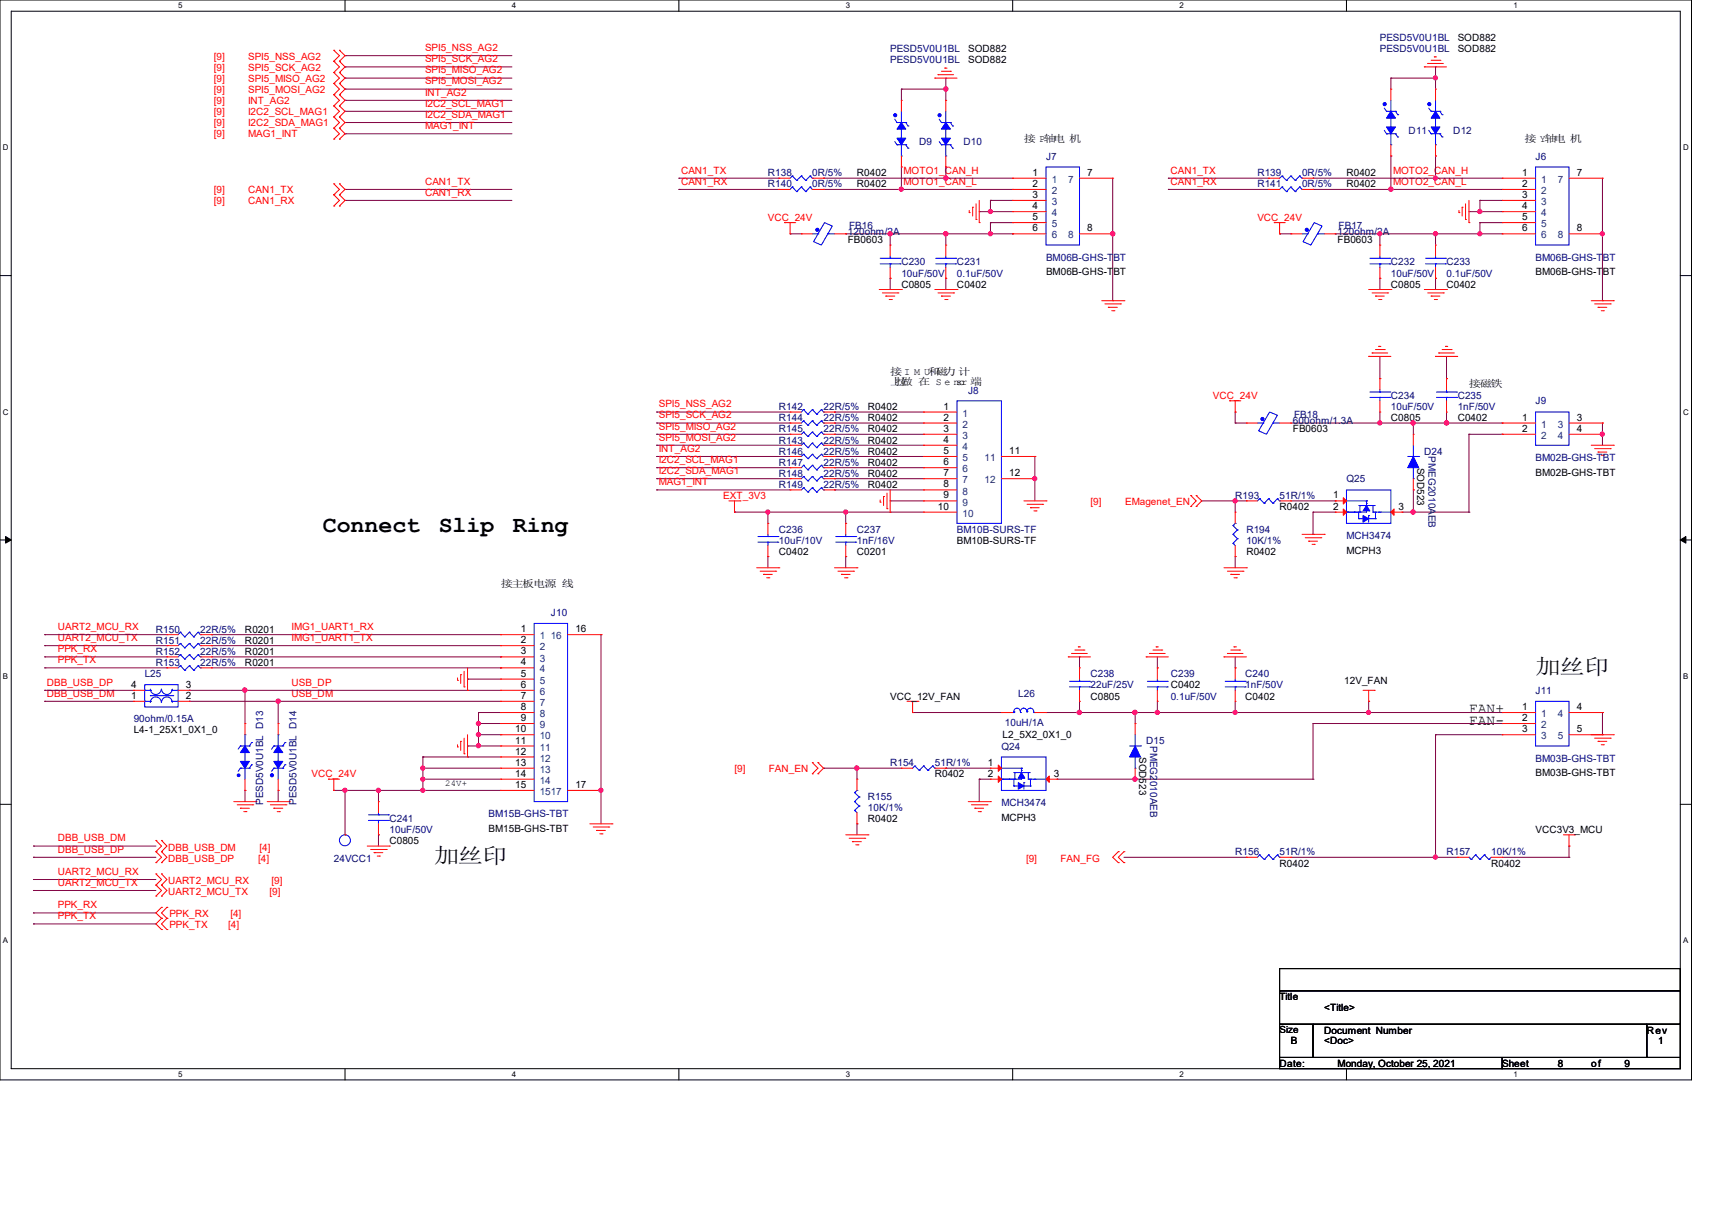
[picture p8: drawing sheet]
<svg xmlns="http://www.w3.org/2000/svg" width="297mm" height="210mm" viewBox="0 0 297 210" stroke-linecap="round" stroke-linejoin="round" font-family="sans-serif">
<defs><g id="words">
<g font-size="4">
<text x="56" y="92.2">Connect</text>
<text x="76.1" y="92.2">Slip</text>
<text x="89" y="92.2">Ring</text>
</g>
<g font-size="3.6">
<text x="266.4" y="116.8">加丝印</text>
<text x="75.3" y="149.7">加丝印</text>
</g>
<g font-size="2.5">
<text x="254.8" y="123.7">FAN+</text>
<text x="254.8" y="125.6">FAN-</text>
</g>
<g font-size="1.7" fill="#f00">
<text x="37.1" y="10.3">[9]</text>
<text x="43.1" y="10.3">SPI5_NSS_AG2</text>
<text x="73.7" y="8.8">SPI5_NSS_AG2</text>
<text x="73.7" y="10.8">SPI5_SCK_AG2</text>
<text x="37.1" y="12.2">[9]</text>
<text x="37.1" y="14.2">[9]</text>
<text x="37.1" y="16.1">[9]</text>
<text x="43.1" y="12.2">SPI5_SCK_AG2</text>
<text x="43.1" y="14.2">SPI5_MISO_AG2</text>
<text x="43.1" y="16.1">SPI5_MOSI_AG2</text>
<text x="73.7" y="12.7">SPI5_MISO_AG2</text>
<text x="73.7" y="14.6">SPI5_MOSI_AG2</text>
<text x="73.7" y="16.6">INT_AG2</text>
<text x="37.1" y="18">[9]</text>
<text x="37.1" y="20">[9]</text>
<text x="37.1" y="21.9">[9]</text>
<text x="37.1" y="23.8">[9]</text>
<text x="43.1" y="18">INT_AG2</text>
<text x="43.1" y="20">I2C2_SCL_MAG1</text>
<text x="43.1" y="21.9">I2C2_SDA_MAG1</text>
<text x="43.1" y="23.8">MAG1_INT</text>
<text x="73.7" y="18.5">I2C2_SCL_MAG1</text>
<text x="73.7" y="20.4">I2C2_SDA_MAG1</text>
<text x="73.7" y="22.4">MAG1_INT</text>
<text x="37.1" y="33.5">[9]</text>
<text x="37.1" y="35.4">[9]</text>
<text x="43.1" y="33.5">CAN1_TX</text>
<text x="43.1" y="35.4">CAN1_RX</text>
<text x="73.7" y="32">CAN1_TX</text>
<text x="73.7" y="34">CAN1_RX</text>
<text x="118.1" y="30.1">CAN1_TX</text>
<text x="118.1" y="32">CAN1_RX</text>
<text x="156.8" y="32">MOTO1_CAN_L</text>
<text x="156.8" y="30.1">MOTO1_CAN_H</text>
<text x="203.1" y="30.1">CAN1_TX</text>
<text x="203.1" y="32">CAN1_RX</text>
<text x="241.7" y="32">MOTO2_CAN_L</text>
<text x="241.7" y="30.1">MOTO2_CAN_H</text>
<text x="133.2" y="38.3">VCC_24V</text>
<text x="218.1" y="38.3">VCC_24V</text>
<text x="114.3" y="70.7">SPI5_NSS_AG2</text>
<text x="210.4" y="69.2">VCC_24V</text>
<text x="114.3" y="72.6">SPI5_SCK_AG2</text>
<text x="114.3" y="74.5">SPI5_MISO_AG2</text>
<text x="114.3" y="76.4">SPI5_MOSI_AG2</text>
<text x="114.3" y="78.4">INT_AG2</text>
<text x="114.3" y="80.3">I2C2_SCL_MAG1</text>
<text x="114.3" y="82.2">I2C2_SDA_MAG1</text>
<text x="114.3" y="84.2">MAG1_INT</text>
<text x="125.5" y="86.6">EXT_3V3</text>
<text x="189.2" y="87.5">[9]</text>
<text x="195.2" y="87.5">EMagenet_EN</text>
<text x="10" y="111.2">UART2_MCU_TX</text>
<text x="10" y="109.3">UART2_MCU_RX</text>
<text x="10" y="113.1">PPK_RX</text>
<text x="50.6" y="109.3">IMG1_UART1_RX</text>
<text x="50.6" y="111.2">IMG1_UART1_TX</text>
<text x="8.1" y="118.9">DBB_USB_DP</text>
<text x="10" y="115">PPK_TX</text>
<text x="50.6" y="118.9">USB_DP</text>
<text x="8.1" y="120.8">DBB_USB_DM</text>
<text x="50.6" y="120.8">USB_DM</text>
<text x="54.1" y="134.8">VCC_24V</text>
<text x="127.4" y="133.9">[9]</text>
<text x="133.4" y="133.9">FAN_EN</text>
<text x="10" y="147.9">DBB_USB_DP</text>
<text x="10" y="145.9">DBB_USB_DM</text>
<text x="29.2" y="147.6">DBB_USB_DM</text>
<text x="29.2" y="149.5">DBB_USB_DP</text>
<text x="44.8" y="149.5">[4]</text>
<text x="45" y="147.6">[4]</text>
<text x="178" y="149.5">[9]</text>
<text x="184" y="149.5">FAN_FG</text>
<text x="10" y="151.7">UART2_MCU_RX</text>
<text x="10" y="153.6">UART2_MCU_TX</text>
<text x="29.2" y="153.4">UART2_MCU_RX</text>
<text x="29.2" y="155.3">UART2_MCU_TX</text>
<text x="46.7" y="155.3">[9]</text>
<text x="47.1" y="153.4">[9]</text>
<text x="10" y="157.5">PPK_RX</text>
<text x="10" y="159.4">PPK_TX</text>
<text x="29.4" y="159">PPK_RX</text>
<text x="29.4" y="160.9">PPK_TX</text>
<text x="39.6" y="160.9">[4]</text>
<text x="40" y="159">[4]</text>
</g>
<g font-size="1.7" fill="#000080">
<text x="154.4" y="9">PESD5V0U1BL</text>
<text x="154.4" y="10.9">PESD5V0U1BL</text>
<text x="239.4" y="7">PESD5V0U1BL</text>
<text x="239.4" y="9">PESD5V0U1BL</text>
<text x="244.4" y="23.2">D11</text>
<text x="252.1" y="23.2">D12</text>
<text x="159.5" y="25.2">D9</text>
<text x="167.2" y="25.2">D10</text>
<text x="181.5" y="27.7">J7</text>
<text x="266.4" y="27.7">J6</text>
<text x="133.2" y="32.5">R140</text>
<text x="133.2" y="30.6">R138</text>
<text x="140.9" y="32.5">0R/5%</text>
<text x="140.9" y="30.6">0R/5%</text>
<text x="218.1" y="32.5">R141</text>
<text x="218.1" y="30.6">R139</text>
<text x="225.9" y="32.5">0R/5%</text>
<text x="225.9" y="30.6">0R/5%</text>
<text x="147.1" y="40.8">120ohm/2A</text>
<text x="147.3" y="39.7">FB16</text>
<text x="232.1" y="40.8">120ohm/2A</text>
<text x="232.2" y="39.7">FB17</text>
<text x="156.4" y="46">C230</text>
<text x="156.4" y="48">10uF/50V</text>
<text x="166" y="46">C231</text>
<text x="166" y="48">0.1uF/50V</text>
<text x="181.5" y="45.3">BM06B-GHS-TBT</text>
<text x="241.3" y="46">C232</text>
<text x="241.3" y="48">10uF/50V</text>
<text x="250.9" y="46">C233</text>
<text x="250.9" y="48">0.1uF/50V</text>
<text x="266.4" y="45.3">BM06B-GHS-TBT</text>
<text x="135.1" y="71.1">R142</text>
<text x="142.9" y="71.1">22R/5%</text>
<text x="168" y="68.4">J8</text>
<text x="241.3" y="69.2">C234</text>
<text x="241.3" y="71.1">10uF/50V</text>
<text x="252.9" y="69.2">C235</text>
<text x="252.9" y="71.1">1nF/50V</text>
<text x="266.4" y="70.1">J9</text>
<text x="135.1" y="76.9">R143</text>
<text x="135.1" y="73.1">R144</text>
<text x="135.1" y="75">R145</text>
<text x="142.9" y="76.9">22R/5%</text>
<text x="142.9" y="73.1">22R/5%</text>
<text x="142.9" y="75">22R/5%</text>
<text x="224.3" y="73.6">600ohm/1.3A</text>
<text x="224.5" y="72.5">FB18</text>
<text x="135.1" y="78.8">R146</text>
<text x="135.1" y="82.7">R148</text>
<text x="135.1" y="80.8">R147</text>
<text x="142.9" y="78.8">22R/5%</text>
<text x="142.9" y="82.7">22R/5%</text>
<text x="142.9" y="80.8">22R/5%</text>
<text x="233.6" y="83.6">Q25</text>
<text x="247.1" y="78.8">D24</text>
<text x="247.8" y="79.2" transform="rotate(90 247.8 79.2)">PMEG2010AEB</text>
<text x="266.4" y="80">BM02B-GHS-TBT</text>
<text x="135.1" y="84.6">R149</text>
<text x="142.9" y="84.6">22R/5%</text>
<text x="214.3" y="86.6">R193</text>
<text x="222" y="86.6">51R/1%</text>
<text x="135.1" y="92.4">C236</text>
<text x="135.1" y="94.3">10uF/10V</text>
<text x="148.7" y="92.4">C237</text>
<text x="148.7" y="94.3">1nF/16V</text>
<text x="166" y="92.4">BM10B-SURS-TF</text>
<text x="216.2" y="92.4">R194</text>
<text x="216.2" y="94.3">10K/1%</text>
<text x="233.6" y="93.5">MCH3474</text>
<text x="95.6" y="106.8">J10</text>
<text x="27.1" y="109.7">R150</text>
<text x="27.1" y="113.6">R152</text>
<text x="27.1" y="111.7">R151</text>
<text x="34.7" y="109.7">22R/5%</text>
<text x="34.7" y="113.6">22R/5%</text>
<text x="34.7" y="111.7">22R/5%</text>
<text x="25.1" y="117.4">L25</text>
<text x="27.1" y="115.5">R153</text>
<text x="34.7" y="115.5">22R/5%</text>
<text x="189.2" y="117.4">C238</text>
<text x="189.2" y="119.4">22uF/25V</text>
<text x="203.1" y="117.4">C239</text>
<text x="216" y="117.4">C240</text>
<text x="216" y="119.4">1nF/50V</text>
<text x="23.2" y="125.2">90ohm/0.15A</text>
<text x="174.3" y="125.9">10uH/1A</text>
<text x="176.7" y="120.9">L26</text>
<text x="203.1" y="121.3">0.1uF/50V</text>
<text x="266.4" y="120.4">J11</text>
<text x="173.7" y="130">Q24</text>
<text x="198.8" y="129">D15</text>
<text x="199.6" y="129.4" transform="rotate(90 199.6 129.4)">PMEG2010AEB</text>
<text x="154.4" y="132.9">R154</text>
<text x="162.2" y="132.9">51R/1%</text>
<text x="266.4" y="132.1">BM03B-GHS-TBT</text>
<text x="45.6" y="139.6" transform="rotate(-90 45.6 139.6)">PESD5V0U1BL D13</text>
<text x="51.4" y="139.6" transform="rotate(-90 51.4 139.6)">PESD5V0U1BL D14</text>
<text x="67.6" y="142.5">C241</text>
<text x="84.7" y="141.8">BM15B-GHS-TBT</text>
<text x="150.6" y="138.7">R155</text>
<text x="150.6" y="140.6">10K/1%</text>
<text x="173.7" y="139.8">MCH3474</text>
<text x="57.9" y="149.5">24VCC1</text>
<text x="67.6" y="144.5">10uF/50V</text>
<text x="214.3" y="148.3">R156</text>
<text x="222" y="148.3">51R/1%</text>
<text x="250.9" y="148.3">R157</text>
<text x="258.7" y="148.3">10K/1%</text>
</g>
<g font-size="1.7">
<text x="168" y="9">SOD882</text>
<text x="168" y="10.9">SOD882</text>
<text x="252.9" y="7">SOD882</text>
<text x="252.9" y="9">SOD882</text>
<text x="177.6" y="24.6">接 P轴电 机</text>
<text x="264.5" y="24.6">接 Y轴电 机</text>
<text x="148.7" y="32.5">R0402</text>
<text x="148.7" y="30.6">R0402</text>
<text x="179.1" y="30.5">1</text>
<text x="179.1" y="32.4">2</text>
<text x="179.1" y="34.3">3</text>
<text x="188.6" y="30.5">7</text>
<text x="233.6" y="32.5">R0402</text>
<text x="233.6" y="30.6">R0402</text>
<text x="264.1" y="30.5">1</text>
<text x="264.1" y="32.4">2</text>
<text x="264.1" y="34.3">3</text>
<text x="273.6" y="30.5">7</text>
<text x="179.1" y="36.3">4</text>
<text x="179.1" y="38.2">5</text>
<text x="179.1" y="40.1">6</text>
<text x="188.6" y="40.1">8</text>
<text x="264.1" y="36.3">4</text>
<text x="264.1" y="38.2">5</text>
<text x="264.1" y="40.1">6</text>
<text x="273.6" y="40.1">8</text>
<text x="147.1" y="42.2">FB0603</text>
<text x="181.5" y="47.8">BM06B-GHS-TBT</text>
<text x="232.1" y="42.2">FB0603</text>
<text x="266.4" y="47.8">BM06B-GHS-TBT</text>
<text x="156.4" y="49.9">C0805</text>
<text x="166" y="49.9">C0402</text>
<text x="241.3" y="49.9">C0805</text>
<text x="250.9" y="49.9">C0402</text>
<text x="154.4" y="65.1">接I M U和磁力 计</text>
<text x="150.6" y="71.1">R0402</text>
<text x="154.4" y="66.8">上做 在 S e nsor 端</text>
<text x="155.3" y="66.8">拉</text>
<text x="163.7" y="71">1</text>
<text x="254.8" y="67.1">接磁铁</text>
<text x="150.6" y="76.9">R0402</text>
<text x="150.6" y="73.1">R0402</text>
<text x="150.6" y="75">R0402</text>
<text x="163.7" y="72.9">2</text>
<text x="163.7" y="74.9">3</text>
<text x="163.7" y="76.8">4</text>
<text x="224.3" y="75">FB0603</text>
<text x="241.3" y="73.1">C0805</text>
<text x="252.9" y="73.1">C0402</text>
<text x="264.1" y="72.9">1</text>
<text x="264.1" y="74.9">2</text>
<text x="273.6" y="72.9">3</text>
<text x="273.6" y="74.9">4</text>
<text x="150.6" y="78.8">R0402</text>
<text x="150.6" y="82.7">R0402</text>
<text x="150.6" y="80.8">R0402</text>
<text x="163.7" y="78.7">5</text>
<text x="163.7" y="80.7">6</text>
<text x="163.7" y="82.6">7</text>
<text x="175.1" y="78.7">11</text>
<text x="175.1" y="82.6">12</text>
<text x="245.9" y="81.1" transform="rotate(90 245.9 81.1)">SOD523</text>
<text x="266.4" y="82.5">BM02B-GHS-TBT</text>
<text x="150.6" y="84.6">R0402</text>
<text x="162.7" y="88.4">10</text>
<text x="163.7" y="84.5">8</text>
<text x="163.7" y="86.4">9</text>
<text x="222" y="88.5">R0402</text>
<text x="231.3" y="86.4">1</text>
<text x="231.3" y="88.4">2</text>
<text x="242.6" y="88.4">3</text>
<text x="166" y="94.3">BM10B-SURS-TF</text>
<text x="86.9" y="101.8">接主板电源 线</text>
<text x="135.1" y="96.2">C0402</text>
<text x="148.7" y="96.2">C0201</text>
<text x="216.2" y="96.2">R0402</text>
<text x="233.6" y="96">MCPH3</text>
<text x="42.5" y="109.7">R0201</text>
<text x="42.5" y="113.6">R0201</text>
<text x="42.5" y="111.7">R0201</text>
<text x="90.3" y="109.6">1</text>
<text x="90.3" y="111.5">2</text>
<text x="90.3" y="113.5">3</text>
<text x="99.8" y="109.6">16</text>
<text x="22.8" y="119.3">4</text>
<text x="32.3" y="119.3">3</text>
<text x="42.5" y="115.5">R0201</text>
<text x="90.3" y="115.4">4</text>
<text x="90.3" y="117.3">5</text>
<text x="90.3" y="119.3">6</text>
<text x="203.1" y="119.4">C0402</text>
<text x="233.2" y="118.6">12V_FAN</text>
<text x="22.8" y="121.2">1</text>
<text x="32.3" y="121.2">2</text>
<text x="90.3" y="121.2">7</text>
<text x="90.3" y="123.1">8</text>
<text x="90.3" y="125">9</text>
<text x="154.4" y="121.3">VCC_12V_FAN</text>
<text x="189.2" y="121.3">C0805</text>
<text x="216" y="121.3">C0402</text>
<text x="264.1" y="123.1">1</text>
<text x="264.1" y="125">2</text>
<text x="273.6" y="123.1">4</text>
<text x="23.2" y="127.1">L4-1_25X1_0X1_0</text>
<text x="89.4" y="127">10</text>
<text x="89.4" y="128.9">11</text>
<text x="89.4" y="130.8">12</text>
<text x="173.9" y="128.1">L2_5X2_0X1_0</text>
<text x="197.6" y="131.3" transform="rotate(90 197.6 131.3)">SOD523</text>
<text x="264.1" y="127">3</text>
<text x="273.6" y="127">5</text>
<text x="89.4" y="132.8">13</text>
<text x="89.4" y="134.7">14</text>
<text x="89.4" y="136.6">15</text>
<text x="99.8" y="136.6">17</text>
<text x="162.2" y="134.8">R0402</text>
<text x="171.4" y="132.8">1</text>
<text x="171.4" y="134.7">2</text>
<text x="182.8" y="134.7">3</text>
<text x="266.4" y="134.6">BM03B-GHS-TBT</text>
<text x="150.6" y="142.5">R0402</text>
<text x="173.7" y="142.4">MCPH3</text>
<text x="67.6" y="146.4">C0805</text>
<text x="84.7" y="144.3">BM15B-GHS-TBT</text>
<text x="266.4" y="144.5">VCC3V3_MCU</text>
<text x="222" y="150.3">R0402</text>
<text x="258.7" y="150.3">R0402</text>
<text x="222" y="173.4">Title</text>
<text x="222" y="179.2">Size</text>
<text x="229.7" y="175.3">&lt;Title&gt;</text>
<text x="229.7" y="179.2">Document Number</text>
<text x="285.7" y="179.2">Rev</text>
<text x="222" y="185">Date:</text>
<text x="223.9" y="181.1">B</text>
<text x="229.7" y="181.1">&lt;Doc&gt;</text>
<text x="232.1" y="185">Monday, October 25, 2021</text>
<text x="260.6" y="185">Sheet</text>
<text x="270.2" y="185">8</text>
<text x="276.1" y="185">of</text>
<text x="281.8" y="185">9</text>
<text x="287.7" y="181.1">1</text>
</g>
<g font-size="1.7" fill="#004080">
<text x="182.5" y="31.7">1</text>
<text x="182.5" y="33.7">2</text>
<text x="182.5" y="35.6">3</text>
<text x="185.3" y="31.7">7</text>
<text x="267.4" y="31.7">1</text>
<text x="267.4" y="33.7">2</text>
<text x="267.4" y="35.6">3</text>
<text x="270.2" y="31.7">7</text>
<text x="182.5" y="37.5">4</text>
<text x="182.5" y="39.4">5</text>
<text x="182.5" y="41.4">6</text>
<text x="185.3" y="41.4">8</text>
<text x="267.4" y="37.5">4</text>
<text x="267.4" y="39.4">5</text>
<text x="267.4" y="41.4">6</text>
<text x="270.2" y="41.4">8</text>
<text x="167" y="72.3">1</text>
<text x="167" y="74.2">2</text>
<text x="167" y="76.1">3</text>
<text x="267.4" y="74.2">1</text>
<text x="267.4" y="76.1">2</text>
<text x="270.2" y="74.2">3</text>
<text x="270.2" y="76.1">4</text>
<text x="167" y="78">4</text>
<text x="167" y="80">5</text>
<text x="167" y="81.9">6</text>
<text x="167" y="83.8">7</text>
<text x="170.8" y="80">11</text>
<text x="170.8" y="83.8">12</text>
<text x="167" y="85.8">8</text>
<text x="167" y="87.7">9</text>
<text x="167" y="89.6">10</text>
<text x="93.6" y="110.9">1</text>
<text x="93.6" y="112.8">2</text>
<text x="95.5" y="110.9">16</text>
<text x="93.6" y="114.7">3</text>
<text x="93.6" y="116.6">4</text>
<text x="93.6" y="118.6">5</text>
<text x="93.6" y="120.5">6</text>
<text x="93.6" y="122.4">7</text>
<text x="93.6" y="124.4">8</text>
<text x="267.4" y="124.4">1</text>
<text x="270.2" y="124.4">4</text>
<text x="93.6" y="126.3">9</text>
<text x="93.6" y="128.2">10</text>
<text x="93.6" y="130.2">11</text>
<text x="267.4" y="126.3">2</text>
<text x="267.4" y="128.2">3</text>
<text x="270.2" y="128.2">5</text>
<text x="93.6" y="132.1">12</text>
<text x="93.6" y="134">13</text>
<text x="93.6" y="135.9">14</text>
<text x="93.6" y="137.9">1517</text>
</g>
<text font-size="1.6" x="77.2" y="136.4">24V+</text>
<g font-size="1.4">
<text x="30.9" y="1.4">5</text>
<text x="88.8" y="1.4">4</text>
<text x="146.7" y="1.4">3</text>
<text x="204.6" y="1.4">2</text>
<text x="262.6" y="1.4">1</text>
<text x=".5" y="26.1">D</text>
<text x="292" y="26.1">D</text>
<text x=".5" y="71.9">C</text>
<text x="292" y="71.9">C</text>
<text x=".5" y="117.8">B</text>
<text x="292" y="117.8">B</text>
<text x=".5" y="163.6">A</text>
<text x="292" y="163.6">A</text>
<text x="30.9" y="186.8">5</text>
<text x="88.8" y="186.8">4</text>
<text x="146.7" y="186.8">3</text>
<text x="204.6" y="186.8">2</text>
<text x="262.6" y="186.8">1</text>
</g>
</g></defs>
<path d="M0 0h293.5v187.3h-293.5zM1.9 1.9h289.6v183.4h-289.6z" fill="none" stroke="#000" stroke-width=".17"/>
<g fill="#fff">
<path d="M30.9 .2h.8v1.5h-.8z"/>
<path d="M30.9 185.5h.8v1.6h-.8z"/>
</g>
<path d="M59.9 0v1.9M59.9 185.3v2" fill="none" stroke="#000" stroke-width=".17"/>
<g fill="#fff">
<path d="M88.8 .2h.8v1.5h-.8z"/>
<path d="M88.8 185.5h.8v1.6h-.8z"/>
</g>
<path d="M117.8 0v1.9M117.8 185.3v2" fill="none" stroke="#000" stroke-width=".17"/>
<g fill="#fff">
<path d="M146.7 .2h.8v1.5h-.8z"/>
<path d="M146.7 185.5h.8v1.6h-.8z"/>
</g>
<path d="M175.7 0v1.9M175.7 185.3v2" fill="none" stroke="#000" stroke-width=".17"/>
<g fill="#fff">
<path d="M204.6 .2h.8v1.5h-.8z"/>
<path d="M204.6 185.5h.8v1.6h-.8z"/>
</g>
<path d="M233.6 0v1.9M233.6 185.3v2" fill="none" stroke="#000" stroke-width=".17"/>
<g fill="#fff">
<path d="M262.6 .2h.7v1.5h-.7z"/>
<path d="M262.6 185.5h.7v1.6h-.7z"/>
<path d="M.5 24.8h1v1.6h-1z"/>
<path d="M292 24.8h1v1.6h-1z"/>
<path d="M.5 70.7h1v1.5h-1z"/>
<path d="M292 70.7h1v1.5h-1z"/>
</g>
<path d="M0 47.8h1.9M291.5 47.8h2" fill="none" stroke="#000" stroke-width=".17"/>
<g fill="#fff">
<path d="M.5 116.5h.9v1.6h-.9z"/>
<path d="M292 116.5h.9v1.6h-.9z"/>
</g>
<path d="M0 93.6h1.9M291.5 93.6h2" fill="none" stroke="#000" stroke-width=".17"/>
<path d="M1 93l.9 .6-.9 .6zM291.5 93.6l1-.6v1.2z" fill="#000" stroke="#000" stroke-width=".17"/>
<g fill="#fff">
<path d="M.5 162.4h.9v1.5h-.9z"/>
<path d="M292 162.4h.9v1.5h-.9z"/>
</g>
<path d="M0 139.5h1.9M291.5 139.5h2M222 168h69.5v3.8h-69.5zM222 171.8h69.5v5.8h-69.5zM222 177.6h5.8v5.8h-5.8zM227.8 177.6h57.9v5.8h-57.9zM285.7 177.6h5.8v5.8h-5.8zM222 183.4h38.6v1.9h-38.6zM260.6 183.4h30.9v1.9h-30.9z" fill="none" stroke="#000" stroke-width=".17"/>
<g fill="none" stroke="#800040" stroke-width=".17">
<path d="M59.9 9.7h.1M59.9 11.6h.1M59.9 13.5h.1M59.9 15.5h.1M59.9 17.4h.1M59.9 19.3h.1M59.9 9.7h28.9M59.9 11.6h28.9M59.9 13.5h28.9M59.9 15.5h28.9M59.9 17.4h28.9M59.9 19.3h28.9"/>
<path d="M156.4 15.5h.1M156.4 15.5h7.7M156.4 15.5v1.9M164.1 15.5h.1M164.1 13.5h.1M164.1 13.5v3.9M241.3 13.5h.1M241.3 13.5h7.7M241.3 13.5v2M249 13.5h.1M249 11.6h.1M249 11.6v3.9"/>
<path d="M59.9 32.9h.1M59.9 34.8h.1M59.9 21.3h.1M59.9 23.2h.1M59.9 32.9h28.9M59.9 34.8h28.9M59.9 21.3h28.9M59.9 23.2h28.9M117.8 30.9h.1M117.8 32.9h.1M117.8 32.9h17.3M117.8 30.9h17.3"/>
<path d="M142.9 32.9h.1M142.9 30.9h.1M142.9 32.9h32.8M142.9 30.9h32.8M156.4 29h.1M156.4 32.9h.1M156.4 29v3.9M164.1 29h.1M164.1 30.9h.1M164.1 29v1.9M169.9 36.7h.1M169.9 36.7h5.8"/>
<path d="M171.8 34.8h.1M171.8 36.7h.1M171.8 38.6h.1M171.8 34.8h3.9M171.8 34.8v1.9M171.8 38.6v2M171.8 38.6h3.9M193 30.9v21.3M202.7 30.9h.1M202.7 32.9h.1M202.7 32.9h17.4M202.7 30.9h17.4"/>
<path d="M227.8 32.9h.1M227.8 30.9h.1M227.8 32.9h32.8M227.8 30.9h32.8M241.3 27.1h.1M241.3 32.9h.1M241.3 27.1v5.8M249 27.1h.1M249 30.9h.1M249 27.1v3.8M254.8 36.7h.1M254.8 36.7h5.8"/>
<path d="M256.8 34.8h.1M256.8 36.7h.1M256.8 38.6h.1M256.8 34.8h3.8M256.8 38.6h3.8M256.8 34.8v1.9M256.8 38.6v2M278 30.9v21.3M137.1 40.6h.1M137.1 40.6h1.9M146.7 40.6h.1M146.7 40.6h29"/>
<path d="M154.4 40.6h.1M154.4 48.3h.1M154.4 40.6v1.9M154.4 48.3v1.9M164.1 40.6h.1M164.1 48.3h.1M164.1 40.6v1.9M164.1 48.3v1.9M171.8 40.6h.1M175.7 40.6h.1M193 40.6h.1M193 52.2h.1"/>
<path d="M222 40.6h.1M222 40.6h1.9M231.6 40.6h.1M231.6 40.6h29M239.4 40.6h.1M239.4 48.3h.1M239.4 40.6v1.9M239.4 48.3v1.9M249 40.6h.1M249 48.3h.1M249 40.6v1.9M249 48.3v1.9"/>
<path d="M256.8 40.6h.1M278 40.6h.1M278 52.2h.1M113.9 71.5h.1M113.9 73.4h.1M113.9 75.3h.1M113.9 77.2h.1M113.9 79.2h.1M113.9 71.5h23.2M113.9 73.4h23.2M113.9 75.3h23.2M113.9 77.2h23.2"/>
<path d="M113.9 79.2h23.2M144.8 79.2h.1M144.8 77.2h.1M144.8 75.3h.1M144.8 73.4h.1M144.8 71.5h.1M144.8 71.5h15.4M144.8 73.4h15.4M144.8 75.3h15.4M144.8 77.2h15.4M144.8 79.2h15.4M179.5 79.2h.1"/>
<path d="M179.5 79.2v7.7M214.3 71.5h.1M214.3 73.4h.1M214.3 73.4h1.9M214.3 71.5v1.9M223.9 73.4h36.7M239.4 73.4h.1M239.4 65.7h.1M239.4 61.8v3.9M239.4 71.5v1.9M245.2 73.4h.1M245.2 73.4v1.9"/>
<path d="M251 65.7h.1M251 73.4h.1M251 61.8v3.9M251 71.5v1.9M254.8 75.3h.1M254.8 75.3h5.8M254.8 75.3v13.5M260.6 73.4h.1M260.6 75.3h.1M278 73.4h.1M278 75.3h.1M278 73.4v3.8"/>
<path d="M113.9 81.1h.1M113.9 83h.1M113.9 85h.1M113.9 81.1h23.2M113.9 83h23.2M113.9 85h23.2M127.4 88.8h.1M127.4 88.8h32.8M133.2 88.8h.1M133.2 96.5h.1M133.2 88.8v2M133.2 96.5v2"/>
<path d="M144.8 85h.1M144.8 83h.1M144.8 81.1h.1M144.8 81.1h15.4M144.8 83h15.4M144.8 85h15.4M146.7 88.8h.1M146.7 96.5h.1M146.7 88.8v2M146.7 96.5v2M154.4 86.9h.1M154.4 86.9h5.8"/>
<path d="M179.5 83h.1M208.5 86.9h7.7M214.3 86.9h.1M214.3 96.5h.1M214.3 86.9v1.9M214.3 96.5v2M223.9 86.9h7.7M227.8 88.8h.1M227.8 92.7h.1M227.8 88.8h3.8M227.8 88.8v3.9M231.6 86.9h.1"/>
<path d="M243.2 88.8h11.6M245.2 88.8h.1M245.2 85h.1M245.2 85v3.8M254.8 88.8h.1M7.7 112h.1M7.7 119.7h.1M7.7 110.1h.1M7.7 113.9h.1M7.7 115.8h.1M7.7 112h21.3M7.7 119.7h15.5"/>
<path d="M7.7 110.1h21.3M7.7 113.9h21.3M7.7 115.8h21.3M32.9 119.7h.1M32.9 119.7h54M36.7 110.1h.1M36.7 112h.1M36.7 112h50.2M36.7 110.1h50.2M36.7 113.9h50.2M36.7 115.8h50.2M42.5 119.7h.1"/>
<path d="M42.5 119.7v5.8M81.1 117.8h.1M81.1 117.8h5.8M86.9 115.8h.1M86.9 113.9h.1M104.3 110.1h.1M104.3 110.1v32.8M187.3 113.9h.1M187.3 113.9v1.9M200.8 115.8h.1M200.8 113.9v1.9M214.3 115.8h.1"/>
<path d="M214.3 113.9v1.9M7.7 121.6h.1M7.7 121.6h15.5M32.9 121.6h.1M32.9 121.6h54M42.5 137.1h.1M42.5 137.1v1.9M48.3 121.6h.1M48.3 137.1h.1M48.3 121.6v3.9M48.3 137.1v1.9M57.9 137.1h.1"/>
<path d="M57.9 137.1h29M59.9 137.1h.1M59.9 137.1v7.7M65.7 137.1h.1M65.7 137.1v1.9M73.4 131.3h.1M73.4 133.2h.1M73.4 135.1h.1M73.4 137.1h.1M73.4 131.3v5.8M73.4 131.3h13.5M73.4 133.2h13.5"/>
<path d="M73.4 135.1h13.5M81.1 129.4h.1M81.1 129.4h5.8M83 127.4h.1M83 129.4h.1M83 125.5h.1M83 123.6h.1M83 127.4h3.9M83 123.6h3.9M83 125.5h3.9M83 123.6v5.8M104.3 137.1h.1"/>
<path d="M142.9 133.2h.1M142.9 133.2h13.5M148.7 133.2h.1M148.7 133.2v1.9M158.3 123.6h.1M158.3 123.6h15.4M164.1 133.2h.1M164.1 133.2h7.7M169.9 135.1h.1M169.9 135.1h1.9M169.9 135.1v3.9M181.5 123.6h79.1"/>
<path d="M183.4 135.1h.1M183.4 135.1h44.4M187.3 123.6h.1M187.3 121.6v2M196.9 123.6h.1M196.9 123.6v1.9M200.8 123.6h.1M200.8 121.6v2M214.3 123.6h.1M214.3 121.6v2M227.8 135.1h.1M227.8 125.5h.1"/>
<path d="M227.8 125.5h32.8M227.8 125.5v9.6M237.4 121.6h.1M237.4 123.6h.1M237.4 121.6v2M249 127.4h.1M249 127.4h11.6M249 127.4v21.3M260.6 123.6h.1M260.6 125.5h.1M278 123.6h.1M278 123.6v3.8"/>
<path d="M5.8 148.7h.1M5.8 146.7h.1M5.8 152.5h.1M5.8 154.4h.1M5.8 158.3h.1M5.8 148.7h21.3M5.8 146.7h21.3M5.8 152.5h21.3M5.8 154.4h21.3M5.8 158.3h21.3M65.7 144.8h.1M65.7 144.8v1.9"/>
<path d="M148.7 142.9h.1M148.7 142.9v1.9M195 148.7h21.2M216.2 148.7h.1M223.9 148.7h29M249 148.7h.1M260.6 148.7h11.6M272.2 148.7h.1M272.2 146.7h.1M272.2 146.7v2M5.8 160.2h.1M5.8 160.2h21.3"/>
</g>
<g fill="#f0f" stroke="#f0f" stroke-width=".17">
<circle cx="104.2" cy="137.1" r=".36"/>
<circle cx="48.3" cy="121.6" r=".38"/>
<circle cx="42.5" cy="119.7" r=".38"/>
<circle cx="59.8" cy="137.1" r=".36"/>
<circle cx="73.3" cy="133.2" r=".36"/>
<circle cx="83" cy="129.3" r=".36"/>
<circle cx="83" cy="127.4" r=".36"/>
<circle cx="73.3" cy="135.1" r=".36"/>
<circle cx="73.3" cy="137.1" r=".36"/>
<circle cx="164.1" cy="15.4" r=".38"/>
<circle cx="156.4" cy="32.8" r=".36"/>
<circle cx="164.1" cy="30.9" r=".38"/>
<circle cx="171.8" cy="36.7" r=".36"/>
<circle cx="154.4" cy="40.5" r=".38"/>
<circle cx="164.1" cy="40.5" r=".38"/>
<circle cx="193" cy="40.5" r=".38"/>
<circle cx="256.7" cy="36.7" r=".36"/>
<circle cx="256.7" cy="40.5" r=".36"/>
<circle cx="249" cy="40.5" r=".36"/>
<circle cx="239.4" cy="40.5" r=".36"/>
<circle cx="278" cy="40.5" r=".36"/>
<circle cx="200.8" cy="123.5" r=".36"/>
<circle cx="133.2" cy="88.8" r=".36"/>
<circle cx="179.5" cy="83" r=".36"/>
<circle cx="146.7" cy="88.8" r=".36"/>
<circle cx="65.6" cy="137.1" r=".36"/>
<circle cx="278" cy="75.3" r=".36"/>
<circle cx="249" cy="13.5" r=".36"/>
<circle cx="249" cy="30.9" r=".36"/>
<circle cx="241.3" cy="32.8" r=".38"/>
<circle cx="83" cy="125.5" r=".36"/>
<circle cx="148.6" cy="133.2" r=".38"/>
<circle cx="187.2" cy="123.5" r=".38"/>
<circle cx="196.9" cy="135.1" r=".38"/>
<circle cx="196.9" cy="123.5" r=".38"/>
<circle cx="214.3" cy="123.5" r=".36"/>
<circle cx="237.4" cy="123.5" r=".36"/>
<circle cx="249" cy="148.6" r=".36"/>
<circle cx="171.8" cy="40.5" r=".36"/>
<circle cx="239.4" cy="73.3" r=".36"/>
<circle cx="251" cy="73.3" r=".38"/>
<circle cx="245.2" cy="88.8" r=".38"/>
<circle cx="245.2" cy="73.3" r=".38"/>
<circle cx="214.3" cy="86.9" r=".36"/>
</g>
<g fill="none" stroke="#f00" stroke-width=".17">
<path d="M57.9 10.6h.1M57.9 8.7h.1M57.9 12.6h.1M57.9 14.5h.1M57.9 16.4h.1M57.9 18.4h.1M57.9 8.7l1 1-1 .9M57.9 10.6l1 1-1 1M57.9 12.6l1 .9-1 1M57.9 14.5l1 1-1 .9M57.9 16.4l1 1-1 1M57.9 18.4l1 .9-1 1"/>
<path d="M58.9 8.7h.1M58.9 10.6h.1M58.9 12.6h.1M58.9 14.5h.1M58.9 16.4h.1M58.9 18.4h.1M58.9 8.7l1 1-1 .9M58.9 10.6l1 1-1 1M58.9 12.6l1 .9-1 1M58.9 14.5l1 1-1 .9M58.9 16.4l1 1-1 1M58.9 18.4l1 .9-1 1"/>
<path d="M156.4 17.4h.1M156.4 17.4v1.9M162.2 13.5h.1M162.2 13.5h3.8M162.7 13h.1M162.7 13h2.7M163.3 12.4h1.6M163.9 11.8h.1M163.9 11.8h.4M164.1 17.4h.1M164.1 17.4v1.9M164.9 12.4h.1"/>
<path d="M241.3 15.5h.1M241.3 15.5v1.9M247.1 11.6h.1M247.1 11.6h3.9M247.7 11h.1M247.7 11h2.7M248.3 10.5h1.5M248.8 9.9h.1M248.8 9.9h.4M249 15.5h.1M249 15.5v1.9M249.8 10.5h.1"/>
<path d="M57.9 20.3h.1M57.9 22.2h.1M57.9 24.1h.1M57.9 33.8h.1M57.9 31.9h.1M57.9 35.7h.1M57.9 20.3l1 1-1 .9M57.9 22.2l1 1-1 .9M57.9 31.9l1 1-1 .9M57.9 33.8l1 1-1 .9M58.9 20.3h.1M58.9 22.2h.1"/>
<path d="M58.9 24.1h.1M58.9 31.9h.1M58.9 33.8h.1M58.9 35.7h.1M58.9 20.3l1 1-1 .9M58.9 22.2l1 1-1 .9M58.9 31.9l1 1-1 .9M58.9 33.8l1 1-1 .9M135.1 32.9h.1M135.1 30.9h.1M135.1 30.9h2M135.1 32.9h2"/>
<path d="M136.1 38.6h.1M136.1 38.6h1.9M137.1 38.6v2M140.9 30.9h2M140.9 32.9h2M142.9 32.9h.1M142.9 30.9h.1M156.4 29h.1M156.4 27.1v1.9M164.1 29h.1M164.1 27.1v1.9M168.1 36.9h.1"/>
<path d="M168.1 36.5v.4M168.7 35.9h.1M168.7 35.9v1.6M169.3 38.1h.1M169.3 35.3v2.8M169.9 38.6h.1M169.9 34.8v3.8M175.7 30.9h.1M175.7 32.9h.1M175.7 34.8h.1M175.7 36.7h.1M175.7 38.6h.1"/>
<path d="M175.7 38.6h5.8M175.7 30.9h5.8M175.7 32.9h5.8M175.7 34.8h5.8M175.7 36.7h5.8M187.3 30.9h5.7M193 30.9h.1M220.1 32.9h.1M220.1 30.9h.1M220.1 30.9h1.9M220.1 32.9h1.9M221.1 38.6h.1"/>
<path d="M221.1 38.6h1.9M222 38.6v2M225.9 30.9h1.9M225.9 32.9h1.9M227.8 32.9h.1M227.8 30.9h.1M241.3 27.1h.1M241.3 25.1v2M249 27.1h.1M249 25.1v2M253.1 36.9h.1M253.1 36.5v.4"/>
<path d="M253.7 35.9h.1M253.7 35.9v1.6M254.3 38.1h.1M254.3 35.3v2.8M254.8 38.6h.1M254.8 34.8v3.8M260.6 30.9h.1M260.6 32.9h.1M260.6 34.8h.1M260.6 36.7h.1M260.6 38.6h.1M260.6 38.6h5.8"/>
<path d="M260.6 30.9h5.8M260.6 32.9h5.8M260.6 34.8h5.8M260.6 36.7h5.8M272.2 30.9h5.8M278 30.9h.1M137.1 40.6h.1M139 40.6h.1M139 40.6h1.9M144.8 40.6h1.9M146.7 40.6h.1M152.5 50.2h3.9"/>
<path d="M153.1 50.8h2.7M153.7 51.4h.1M153.7 51.4h1.5M154.3 51.9h.3M154.4 42.5h.1M154.4 48.3h.1M154.4 42.5v1.9M154.4 46.4v1.9M154.6 51.9h.1M155.8 50.8h.1M156.4 50.2h.1M162.2 50.2h3.8"/>
<path d="M162.7 50.8h2.7M163.3 51.4h.1M163.3 51.4h1.6M163.9 51.9h.4M164.1 42.5h.1M164.1 48.3h.1M164.1 42.5v1.9M164.1 46.4v1.9M164.3 51.9h.1M165.4 50.8h.1M166 50.2h.1M175.7 40.6h.1"/>
<path d="M175.7 40.6h5.8M187.3 40.6h5.7M191.1 52.2h3.9M191.7 52.7h2.7M192.3 53.3h.1M192.3 53.3h1.5M192.9 53.9h.4M193 40.6h.1M193.3 53.9h.1M194.4 52.7h.1M195 52.2h.1M222 40.6h.1"/>
<path d="M223.9 40.6h.1M223.9 40.6h2M229.7 40.6h1.9M231.6 40.6h.1M237.4 50.2h3.9M238 50.8h2.7M238.6 51.4h.1M238.6 51.4h1.6M239.2 51.9h.4M239.4 42.5h.1M239.4 48.3h.1M239.4 42.5v1.9"/>
<path d="M239.4 46.4v1.9M239.6 51.9h.1M240.7 50.8h.1M241.3 50.2h.1M247.1 50.2h3.9M247.7 50.8h2.7M248.3 51.4h.1M248.3 51.4h1.5M248.8 51.9h.4M249 42.5h.1M249 48.3h.1M249 42.5v1.9"/>
<path d="M249 46.4v1.9M249.2 51.9h.1M250.4 50.8h.1M251 50.2h.1M260.6 40.6h.1M260.6 40.6h5.8M272.2 40.6h5.8M276.1 52.2h3.8M276.6 52.7h2.8M277.2 53.3h.1M277.2 53.3h1.6M277.8 53.9h.4"/>
<path d="M278 40.6h.1M278.2 53.9h.1M279.4 52.7h.1M279.9 52.2h.1M137.1 77.2h.1M137.1 79.2h.1M137.1 71.5h.1M137.1 73.4h.1M137.1 75.3h.1M137.1 77.2h1.9M137.1 79.2h1.9M137.1 71.5h1.9"/>
<path d="M137.1 73.4h1.9M137.1 75.3h1.9M142.9 77.2h1.9M142.9 79.2h1.9M142.9 71.5h1.9M142.9 73.4h1.9M142.9 75.3h1.9M144.8 77.2h.1M144.8 79.2h.1M144.8 71.5h.1M144.8 73.4h.1M144.8 75.3h.1"/>
<path d="M160.2 71.5h.1M160.2 73.4h.1M160.2 75.3h.1M160.2 77.2h.1M160.2 79.2h.1M160.2 77.2h5.8M160.2 79.2h5.8M160.2 71.5h5.8M160.2 73.4h5.8M160.2 75.3h5.8M173.7 79.2h5.8M179.5 79.2h.1"/>
<path d="M213.3 69.5h.1M213.3 69.5h2M214.3 71.5h.1M214.3 69.5v2M216.2 73.4h.1M216.2 73.4h1.9M222 73.4h1.9M223.9 73.4h.1M237.4 61.8h.1M237.4 61.8h3.9M238 61.2h.1M238 61.2h2.7"/>
<path d="M238.6 60.6h1.6M239.2 60.1h.1M239.2 60.1h.4M239.4 65.7h.1M239.4 71.5h.1M239.4 65.7v1.9M239.4 69.5v2M240.2 60.6h.1M245.2 75.3h.1M245.2 75.3v1.9M249 61.8h.1M249 61.8h3.9"/>
<path d="M249.6 61.2h.1M249.6 61.2h2.7M250.2 60.6h1.6M250.8 60.1h.1M250.8 60.1h.4M251 65.7h.1M251 71.5h.1M251 65.7v1.9M251 69.5v2M251.8 60.6h.1M260.6 73.4h.1M260.6 75.3h.1"/>
<path d="M260.6 73.4h5.8M260.6 75.3h5.8M272.2 73.4h5.8M272.2 75.3h5.8M276.1 77.2h3.8M276.6 77.8h2.8M277.2 78.4h.1M277.2 78.4h1.6M277.8 79h.4M278 73.4h.1M278 75.3h.1M278.2 79h.1"/>
<path d="M279.4 77.8h.1M279.9 77.2h.1M126.4 86.9h2M127.4 88.8h.1M127.4 86.9v1.9M128.4 86.9h.1M131.3 98.5h3.8M131.9 99.1h2.7M132.5 99.6h.1M132.5 99.6h1.5M133.2 90.8h.1M133.2 96.5h.1"/>
<path d="M133.2 90.8v1.9M133.2 94.6v1.9M134.6 99.1h.1M135.1 98.5h.1M137.1 83h.1M137.1 81.1h.1M137.1 85h.1M137.1 83h1.9M137.1 81.1h1.9M137.1 85h1.9M142.9 83h1.9M142.9 81.1h1.9"/>
<path d="M142.9 85h1.9M144.8 83h.1M144.8 81.1h.1M144.8 85h.1M144.8 98.5h3.9M145.4 99.1h2.7M146 99.6h.1M146 99.6h1.5M146.7 90.8h.1M146.7 96.5h.1M146.7 90.8v1.9M146.7 94.6v1.9"/>
<path d="M148.1 99.1h.1M148.7 98.5h.1M152.7 87.1h.1M152.7 86.7v.4M153.3 86.1h.1M153.3 86.1v1.6M153.9 88.2h.1M153.9 85.5v2.7M154.4 88.8h.1M154.4 85v3.8M160.2 81.1h.1M160.2 83h.1"/>
<path d="M160.2 85h.1M160.2 86.9h.1M160.2 88.8h.1M160.2 86.9h5.8M160.2 83h5.8M160.2 81.1h5.8M160.2 85h5.8M160.2 88.8h5.8M173.7 83h5.8M177.6 86.9h3.9M178.2 87.5h2.7M178.8 88.1h.1"/>
<path d="M178.8 88.1h1.5M179.4 88.6h.3M179.5 83h.1M179.7 88.6h.1M180.9 87.5h.1M181.5 86.9h.1M206.6 87.8h.1M206.6 85.9h.1M206.6 85.9l.9 1-.9 .9M207.5 85.9h.1M207.5 87.8h.1M207.5 85.9l1 1-1 .9"/>
<path d="M212.3 98.5h3.9M212.9 99.1h2.7M213.5 99.6h.1M213.5 99.6h1.6M214.3 96.5h.1M214.3 88.8h.1M214.3 88.8v2M214.3 94.6v1.9M215.6 99.1h.1M216.2 98.5h.1M216.2 86.9h.1M216.2 86.9h1.9"/>
<path d="M222 86.9h1.9M223.9 86.9h.1M225.9 92.7h3.8M226.4 93.3h2.8M227 93.9h.1M227 93.9h1.6M227.6 94.4h.4M228 94.4h.1M229.2 93.3h.1M229.7 92.7h.1M231.6 86.9h.1M231.6 88.8h.1"/>
<path d="M231.6 86.9h2M231.6 88.8h2M241.3 88.8h1.9M243.2 88.8h.1M245.2 85h.1M245.2 83v2M23.2 119.7h.1M23.2 119.7h1.9M29 110.1h.1M29 113.9h.1M29 112h.1M29 115.8h.1"/>
<path d="M29 113.9h1.9M29 110.1h1.9M29 112h1.9M29 115.8h1.9M30.9 119.7h2M32.9 119.7h.1M34.8 113.9h1.9M34.8 110.1h1.9M34.8 112h1.9M34.8 115.8h1.9M36.7 110.1h.1M36.7 113.9h.1"/>
<path d="M36.7 112h.1M36.7 115.8h.1M79.4 118h.1M79.4 117.6v.4M79.9 117h.1M79.9 117v1.5M80.5 119.1h.1M80.5 116.4v2.7M81.1 119.7h.1M81.1 115.8v3.9M86.9 110.1h.1M86.9 112h.1"/>
<path d="M86.9 113.9h.1M86.9 115.8h.1M86.9 117.8h.1M86.9 119.7h.1M86.9 119.7h5.8M86.9 113.9h5.8M86.9 110.1h5.8M86.9 112h5.8M86.9 115.8h5.8M86.9 117.8h5.8M98.5 110.1h5.8M104.3 110.1h.1"/>
<path d="M133 100.2h.4M133.4 100.2h.1M146.5 100.2h.4M146.9 100.2h.1M185.3 113.9h.1M185.3 113.9h3.9M185.9 113.3h.1M185.9 113.3h2.7M186.5 112.7h1.5M187.1 112.2h.1M187.1 112.2h.4M187.3 115.8h.1"/>
<path d="M187.3 115.8v2M187.3 119.7v1.9M188 112.7h.1M198.8 113.9h.1M198.8 113.9h3.9M199.4 113.3h.1M199.4 113.3h2.7M200 112.7h1.5M200.6 112.2h.1M200.6 112.2h.4M200.8 115.8h.1M200.8 115.8v2"/>
<path d="M200.8 119.7v1.9M201.5 112.7h.1M212.3 113.9h.1M212.3 113.9h3.9M212.9 113.3h.1M212.9 113.3h2.7M213.5 112.7h1.6M214.1 112.2h.1M214.1 100.2h.4M214.1 112.2h.4M214.3 115.8h.1M214.3 115.8v2"/>
<path d="M214.3 119.7v1.9M214.5 100.2h.1M215.1 112.7h.1M236.5 119.7h1.9M237.4 119.7v1.9M238.4 119.7h.1M23.2 121.6h.1M23.2 121.6h1.9M30.9 121.6h2M32.9 121.6h.1M40.6 139h3.8M41.1 139.6h2.8"/>
<path d="M42.5 137.1h.1M42.5 125.5h.1M42.5 125.5v1.9M42.5 135.1v2M43.9 139.6h.1M44.4 139h.1M46.4 139h3.8M46.9 139.6h2.7M48.3 137.1h.1M48.3 125.5h.1M48.3 125.5v1.9M48.3 135.1v2"/>
<path d="M49.6 139.6h.1M50.2 139h.1M57 135.1h.1M57 135.1h1.9M57.9 137.1h.1M57.9 135.1v2M65.7 139h.1M65.7 139v1.9M79.4 129.5h.1M79.4 129.2v.3M79.9 128.6h.1M79.9 128.6v1.5"/>
<path d="M80.5 130.7h.1M80.5 128v2.7M81.1 131.3h.1M81.1 127.4v3.9M86.9 121.6h.1M86.9 123.6h.1M86.9 125.5h.1M86.9 127.4h.1M86.9 129.4h.1M86.9 131.3h.1M86.9 133.2h.1M86.9 135.1h.1"/>
<path d="M86.9 137.1h.1M86.9 135.1h5.8M86.9 127.4h5.8M86.9 121.6h5.8M86.9 123.6h5.8M86.9 133.2h5.8M86.9 125.5h5.8M86.9 129.4h5.8M86.9 131.3h5.8M86.9 137.1h5.8M98.5 137.1h5.8M104.3 137.1h.1"/>
<path d="M140.9 134.2h.1M140.9 132.2h.1M140.9 132.2l1 1-1 1M141.9 132.2h.1M141.9 134.2h.1M141.9 132.2l1 1-1 1M148.7 135.1h.1M148.7 135.1v2M156.4 133.2h.1M156.4 133.2h1.9M157.4 121.6h1.9M158.3 123.6h.1"/>
<path d="M158.3 121.6v2M159.3 121.6h.1M162.2 133.2h1.9M164.1 133.2h.1M168 139h3.8M168.5 139.6h2.7M171.2 139.6h.1M171.8 139h.1M171.8 133.2h.1M171.8 135.1h.1M171.8 135.1h1.9M171.8 133.2h1.9"/>
<path d="M173.7 123.6h.1M173.7 123.6h2M179.5 123.6h2M181.5 123.6h.1M181.5 135.1h1.9M183.4 135.1h.1M187.3 121.6h.1M196.9 125.5h.1M196.9 135.1h.1M196.9 125.5v1.9M196.9 133.2v1.9M200.8 121.6h.1"/>
<path d="M214.3 121.6h.1M237.4 121.6h.1M260.6 123.6h.1M260.6 125.5h.1M260.6 127.4h.1M260.6 127.4h5.8M260.6 123.6h5.8M260.6 125.5h5.8M272.2 127.4h7.7M272.2 123.6h5.8M276.6 128h2.8M277.2 128.6h.1"/>
<path d="M277.2 128.6h1.6M277.8 129.2h.4M278 123.6h.1M278 127.4h.1M278.2 129.2h.1M279.4 128h.1M279.9 127.4h.1M27.1 151.6h.1M27.1 153.5h.1M27.1 155.4h.1M27.1 145.8h.1M27.1 147.7h.1"/>
<path d="M27.1 149.6h.1M27.1 151.6l.9 .9-.9 1M27.1 153.5l.9 .9-.9 1M27.1 145.8l.9 .9-.9 1M27.1 147.7l.9 1-.9 .9M28 151.6h.1M28 153.5h.1M28 155.4h.1M28 145.8h.1M28 147.7h.1M28 149.6h.1M28 157.4h.1"/>
<path d="M28 159.3h.1M28 151.6l1 .9-1 1M28 153.5l1 .9-1 1M28 145.8l1 .9-1 1M28 147.7l1 1-1 .9M28 157.4l-.9 .9 .9 1M28 159.3l-.9 .9 .9 1M29 159.3h.1M29 157.4h.1M29 157.4l-1 .9 1 1M29 159.3l-1 .9 1 1M41.7 140.2h.1"/>
<path d="M41.7 140.2h1.6M42.3 140.8h.4M42.7 140.8h.1M47.5 140.2h.1M47.5 140.2h1.6M48.1 140.8h.4M48.5 140.8h.1M59.9 144.8h.1M63.7 146.7h3.9M64.3 147.3h2.7M64.9 147.9h.1M64.9 147.9h1.5"/>
<path d="M65.4 148.5h.4M65.7 144.8h.1M65.7 142.9v1.9M65.8 148.5h.1M67 147.3h.1M67.6 146.7h.1M102.3 142.9h3.9M102.9 143.4h2.7M103.5 144h.1M103.5 144h1.5M104.1 144.6h.3M104.4 144.6h.1"/>
<path d="M105.6 143.4h.1M106.2 142.9h.1M146.7 144.8h3.9M147.3 145.4h2.7M147.9 146h.1M147.9 146h1.5M148.5 146.5h.3M148.7 142.9h.1M148.7 140.9v2M148.8 146.5h.1M150 145.4h.1M150.6 144.8h.1"/>
<path d="M169.1 140.2h.1M169.1 140.2h1.5M169.7 140.8h.4M170.1 140.8h.1M194 147.7h.1M194 149.6h.1M194 147.7l-1 1 1 .9M195 147.7h.1M195 149.6h.1M195 147.7l-1 1 1 .9M216.2 148.7h.1M216.2 148.7h1.9"/>
<path d="M222 148.7h1.9M223.9 148.7h.1M252.9 148.7h.1M252.9 148.7h1.9M258.7 148.7h1.9M260.6 148.7h.1M271.2 144.8h2M272.2 146.7h.1M272.2 144.8v1.9M273.2 144.8h.1M28 161.2h.1M29 161.2h.1"/>
</g>
<g fill="none" stroke="#00f" stroke-width=".17">
<path d="M156.4 19.3v7.8M164.1 19.3v7.8M240.2 18.8l.3 .5M240.5 19.3h.1M240.5 19.3h1.6M241.3 17.4v7.7M242.1 19.3h.1M242.1 19.3l.4 .6M242.5 19.9h.1M247.9 18.8l.4 .5M248.3 19.3h.1M248.3 19.3h1.5"/>
<path d="M249 17.4v7.7M249.8 19.3h.1M249.8 19.3l.4 .6M250.2 19.9h.1M137.5 32.4h.1M137.5 30.5h.1M137.5 32.4l-.4 .5M137.5 32.4l.7 .8M137.5 30.5l-.4 .4M137.5 30.5l.7 .8M138.2 33.2h.1M138.2 31.3h.1"/>
<path d="M139 32.4h.1M139 30.5h.1M139 32.4l-.8 .8M139 32.4l.8 .8M139 30.5l-.8 .8M139 30.5l.8 .8M139.8 33.2h.1M139.8 31.3h.1M140.5 32.4h.1M140.5 30.5h.1M140.5 32.4l-.7 .8M140.5 32.4l.4 .5"/>
<path d="M140.5 30.5l-.7 .8M140.5 30.5l.4 .4M140.9 32.9h.1M140.9 30.9h.1M143 38.6l1.4 .6-1.9 3.3-1.4-.6zM155.2 24.6l.4 .5M155.2 20.7l.4 .6M155.6 25.1h.1M155.6 21.3h.1M155.6 25.1h1.5M155.6 21.3h1.5M156.4 27.1h.1"/>
<path d="M157.1 25.1h.1M157.1 21.3h.1M157.1 25.1l.4 .6M157.1 21.3l.4 .5M157.5 25.7h.1M157.5 21.8h.1M162.9 24.6l.4 .5M162.9 20.7l.4 .6M163.3 25.1h.1M163.3 21.3h.1M163.3 25.1h1.6M163.3 21.3h1.6"/>
<path d="M164.1 27.1h.1M164.9 25.1h.1M164.9 21.3h.1M164.9 25.1l.4 .6M164.9 21.3l.4 .5M165.3 25.7h.1M165.3 21.8h.1M181.5 29h5.8v13.5h-5.8zM222.4 32.4h.1M222.4 30.5h.1M222.4 32.4l-.4 .5M222.4 32.4l.8 .8"/>
<path d="M222.4 30.5l-.4 .4M222.4 30.5l.8 .8M223.2 33.2h.1M223.2 31.3h.1M223.9 32.4h.1M223.9 30.5h.1M223.9 32.4l-.7 .8M223.9 32.4l.8 .8M223.9 30.5l-.7 .8M223.9 30.5l.8 .8M224.7 33.2h.1M224.7 31.3h.1"/>
<path d="M225.5 32.4h.1M225.5 30.5h.1M225.5 32.4l-.8 .8M225.5 32.4l.4 .5M225.5 30.5l-.8 .8M225.5 30.5l.4 .4M225.9 32.9h.1M225.9 30.9h.1M228 38.6l1.4 .6-2 3.3-1.3-.6zM240.2 22.6l.3 .6M240.5 23.2h.1M240.5 23.2h1.6"/>
<path d="M241.3 25.1h.1M242.1 23.2h.1M242.1 23.2l.4 .5M242.5 23.7h.1M247.9 22.6l.4 .6M248.3 23.2h.1M248.3 23.2h1.5M249 25.1h.1M249.8 23.2h.1M249.8 23.2l.4 .5M250.2 23.7h.1M266.4 29h5.8v13.5h-5.8z"/>
<path d="M140.9 40.6h1M141.9 40.6h.1M143.6 40.6h.1M143.6 40.6h1.2M152.7 45.8h3.5M152.7 44.8h3.5M154.4 44.8h.1M154.4 45.8h.1M154.4 44.4v.4M154.4 45.8v.6M156.2 45.8h.1M156.2 44.8h.1"/>
<path d="M162.3 45.8h3.5M162.3 44.8h3.5M164.1 44.8h.1M164.1 45.8h.1M164.1 44.4v.4M164.1 45.8v.6M165.8 45.8h.1M165.8 44.8h.1M225.9 40.6h.9M226.8 40.6h.1M228.6 40.6h.1M228.6 40.6h1.1"/>
<path d="M237.7 45.8h3.4M237.7 44.8h3.4M239.4 44.8h.1M239.4 45.8h.1M239.4 44.4v.4M239.4 45.8v.6M241.1 45.8h.1M241.1 44.8h.1M247.3 45.8h3.5M247.3 44.8h3.5M249 44.8h.1M249 45.8h.1"/>
<path d="M249 44.4v.4M249 45.8v.6M250.8 45.8h.1M250.8 44.8h.1M139.4 76.8h.1M139.4 78.8h.1M139.4 71h.1M139.4 73h.1M139.4 74.9h.1M139.4 76.8l-.4 .4M139.4 76.8l.8 .8M139.4 78.8l-.4 .4"/>
<path d="M139.4 78.8l.8 .7M139.4 71l-.4 .5M139.4 71l.8 .8M139.4 73l-.4 .4M139.4 73l.8 .7M139.4 74.9l-.4 .4M139.4 74.9l.8 .8M140.2 77.6h.1M140.2 79.5h.1M140.2 71.8h.1M140.2 73.7h.1M140.2 75.7h.1"/>
<path d="M140.9 76.8h.1M140.9 78.8h.1M140.9 71h.1M140.9 73h.1M140.9 74.9h.1M140.9 76.8l-.7 .8M140.9 76.8l.8 .8M140.9 78.8l-.7 .7M140.9 78.8l.8 .7M140.9 71l-.7 .8M140.9 71l.8 .8M140.9 73l-.7 .7"/>
<path d="M140.9 73l.8 .7M140.9 74.9l-.7 .8M140.9 74.9l.8 .8M141.7 77.6h.1M141.7 79.5h.1M141.7 71.8h.1M141.7 73.7h.1M141.7 75.7h.1M142.5 76.8h.1M142.5 78.8h.1M142.5 71h.1M142.5 73h.1"/>
<path d="M142.5 74.9h.1M142.5 76.8l-.8 .8M142.5 76.8l.4 .4M142.5 78.8l-.8 .7M142.5 78.8l.4 .4M142.5 71l-.8 .8M142.5 71l.4 .5M142.5 73l-.8 .7M142.5 73l.4 .4M142.5 74.9l-.8 .8M142.5 74.9l.4 .4M142.9 77.2h.1"/>
<path d="M142.9 79.2h.1M142.9 71.5h.1M142.9 73.4h.1M142.9 75.3h.1M166 69.5h7.7v21.3h-7.7zM218.1 73.4h1M219.1 73.4h.1M220.3 71.5l1.3 .5-1.9 3.3-1.3-.6zM220.9 73.4h.1M220.9 73.4h1.1M237.7 68.9h3.4M237.7 68h3.4"/>
<path d="M239.4 68h.1M239.4 68.9h.1M239.4 67.6v.4M239.4 68.9v.6M241.1 68.9h.1M241.1 68h.1M244.2 79.2h1.9M245.2 77.2v5.8M246.1 79.2h.1M249.2 68.9h3.5M249.2 68h3.5M251 68h.1"/>
<path d="M251 68.9h.1M251 67.6v.4M251 68.9v.6M252.7 68.9h.1M252.7 68h.1M266.4 71.5h5.8v5.7h-5.8zM131.5 94h3.5M131.5 93h3.5M133.2 93h.1M133.2 94h.1M133.2 92.7v.3M133.2 94v.6"/>
<path d="M135 94h.1M135 93h.1M139.4 82.6h.1M139.4 80.7h.1M139.4 84.6h.1M139.4 82.6l-.4 .4M139.4 82.6l.8 .8M139.4 80.7l-.4 .4M139.4 80.7l.8 .8M139.4 84.6l-.4 .4M139.4 84.6l.8 .7M140.2 83.4h.1"/>
<path d="M140.2 81.5h.1M140.2 85.3h.1M140.9 82.6h.1M140.9 80.7h.1M140.9 84.6h.1M140.9 82.6l-.7 .8M140.9 82.6l.8 .8M140.9 80.7l-.7 .8M140.9 80.7l.8 .8M140.9 84.6l-.7 .7M140.9 84.6l.8 .7M141.7 83.4h.1"/>
<path d="M141.7 81.5h.1M141.7 85.3h.1M142.5 82.6h.1M142.5 80.7h.1M142.5 84.6h.1M142.5 82.6l-.8 .8M142.5 82.6l.4 .4M142.5 80.7l-.8 .8M142.5 80.7l.4 .4M142.5 84.6l-.8 .7M142.5 84.6l.4 .4M142.9 83h.1"/>
<path d="M142.9 81.1h.1M142.9 85h.1M145 94h3.5M145 93h3.5M146.7 93h.1M146.7 94h.1M146.7 92.7v.3M146.7 94v.6M148.5 94h.1M148.5 93h.1M213.9 94.2h.1M213.9 92.7h.1"/>
<path d="M213.9 91.1h.1M213.9 94.2l.4 .4M213.9 92.7l.8 .7M213.9 91.1l.8 .8M214.3 90.8h.1M214.3 90.8l-.4 .3M214.7 93.4h.1M214.7 91.9h.1M214.7 93.4l-.8 .8M214.7 91.9l-.8 .8M218.5 86.5h.1M218.5 86.5l-.4 .4"/>
<path d="M218.5 86.5l.8 .8M219.3 87.3h.1M220.1 86.5h.1M220.1 86.5l-.8 .8M220.1 86.5l.8 .8M220.9 87.3h.1M221.6 86.5h.1M221.6 86.5l-.7 .8M221.6 86.5l.4 .4M222 86.9h.1M233.6 85h7.7v5.8h-7.7zM233.6 88.8h.1"/>
<path d="M233.6 86.9h3.5M233.8 88.8h.1M234.9 88.8h.1M235.7 90h.1M235.7 87.7h2.7M235.7 88.8v1.2M235.7 90h2.9M235.9 88.8h.1M235.9 87.7v1.1M237.1 87.3h.1M237.1 86.9h.1M237.1 86.9v1.9h-3.5"/>
<path d="M237.4 89.4h.1M237.4 89.4v1.2M238.2 88.8h.1M238.2 87.7v1.1M238.2 88.8h3.1M238.4 87.7h.1M238.6 90h.1M238.6 88.8h.1M238.6 88.8v1.2M239.4 88.8h.1M241.3 88.8h.1M245.2 83h.1"/>
<path d="M25.1 118.7h5.8v3.9h-5.8zM25.1 119.7h.1M25.1 119.7h1.2M26.1 119.5a.95 .95 0 0 0 .9 .9 .95 .95 0 0 0 1-.9M28 119.5a.93 .93 0 0 0 1 .9 .93 .93 0 0 0 .9-.9M29.8 119.7h.1M29.8 119.7h1.1M31.3 109.6h.1M31.3 113.5h.1M31.3 111.6h.1M31.3 115.4h.1M31.3 109.6l-.4 .5"/>
<path d="M31.3 109.6l.7 .8M31.3 113.5l-.4 .4M31.3 113.5l.7 .8M31.3 111.6l-.4 .4M31.3 111.6l.7 .8M31.3 115.4l-.4 .4M31.3 115.4l.7 .8M32 110.4h.1M32 114.3h.1M32 112.4h.1M32 116.2h.1M32.9 109.6h.1"/>
<path d="M32.9 113.5h.1M32.9 111.6h.1M32.9 115.4h.1M32.9 109.6l-.9 .8M32.9 109.6l.7 .8M32.9 113.5l-.9 .8M32.9 113.5l.7 .8M32.9 111.6l-.9 .8M32.9 111.6l.7 .8M32.9 115.4l-.9 .8M32.9 115.4l.7 .8M33.6 110.4h.1"/>
<path d="M33.6 114.3h.1M33.6 112.4h.1M33.6 116.2h.1M34.4 109.6h.1M34.4 113.5h.1M34.4 111.6h.1M34.4 115.4h.1M34.4 109.6l-.8 .8M34.4 109.6l.4 .5M34.4 113.5l-.8 .8M34.4 113.5l.4 .4M34.4 111.6l-.8 .8"/>
<path d="M34.4 111.6l.4 .4M34.4 115.4l-.8 .8M34.4 115.4l.4 .4M34.8 110.1h.1M34.8 113.9h.1M34.8 112h.1M34.8 115.8h.1M92.7 108.1h5.8v30.9h-5.8zM185.5 119.1h3.5M185.5 118.2h3.5M187.3 118.2h.1M187.3 119.1h.1"/>
<path d="M187.3 117.8v.4M187.3 119.1v.6M189 119.1h.1M189 118.2h.1M199.1 119.1h3.4M199.1 118.2h3.4M200.8 118.2h.1M200.8 119.1h.1M200.8 117.8v.4M200.8 119.1v.6M202.5 119.1h.1M202.5 118.2h.1"/>
<path d="M212.6 119.1h3.4M212.6 118.2h3.4M214.3 118.2h.1M214.3 119.1h.1M214.3 117.8v.4M214.3 119.1v.6M216 119.1h.1M216 118.2h.1M25.1 121.6h.1M25.1 121.6h1.2M26.1 120.6h.1M26.1 120.6h4"/>
<path d="M26.1 121.8a.95 .95 0 0 1 .9-.9 .95 .95 0 0 1 1 .9M28 121.8a.93 .93 0 0 1 1-.9 .93 .93 0 0 1 .9 .9M29.8 121.6h.1M29.8 121.6h1.1M41.7 129.4h.1M41.7 133.2h.1M41.7 133.2h1.6M41.7 129.4h1.6M41.7 129.4l-.4 .5M41.7 133.2l-.4 .6M42.5 127.4h.1M42.5 127.4v7.7"/>
<path d="M43.3 129.4h.1M43.3 133.2h.1M43.6 128.8h.1M43.6 132.6h.1M43.6 128.8l-.3 .6M43.6 132.6l-.3 .6M47.5 129.4h.1M47.5 133.2h.1M47.5 133.2h1.6M47.5 129.4h1.6M47.5 129.4l-.4 .5M47.5 133.2l-.4 .6"/>
<path d="M48.3 127.4h.1M48.3 127.4v7.7M49.1 129.4h.1M49.1 133.2h.1M49.4 128.8h.1M49.4 132.6h.1M49.4 128.8l-.3 .6M49.4 132.6l-.3 .6M148.3 139h.1M148.3 137.5h.1M148.3 139l.8 .8M148.3 137.5l.8 .7"/>
<path d="M148.7 137.1h.1M148.7 137.1l-.4 .4M149.1 139.8h.1M149.1 138.2h.1M149.1 139.8l-.8 .7M149.1 138.2l-.8 .8M158.7 132.8h.1M158.7 132.8l-.4 .4M158.7 132.8l.8 .8M159.5 133.6h.1M160.2 132.8h.1M160.2 132.8l-.7 .8"/>
<path d="M160.2 132.8l.8 .8M161 133.6h.1M161.8 132.8h.1M161.8 132.8l-.8 .8M161.8 132.8l.4 .4M162.2 133.2h.1M173.7 131.3h7.8v5.8h-7.8zM173.7 135.1h.1M173.7 133.2h3.5M173.9 135.1h.1M175.1 135.1h.1M175.7 123.6h.2"/>
<path d="M175.9 123.6h.1M175.9 123.4h.1M175.9 123.4a.55 .55 0 0 1 .5-.6 .55 .55 0 0 1 .6 .6M175.9 136.3h.1M175.9 123.4v.2M175.9 135.1v1.2M175.9 134h2.7M175.9 136.3h2.9M176.1 135.1h.1M176.1 134v1.1M177 123.6h.1M177.2 133.6h.1"/>
<path d="M177.2 133.2h.1M177.2 133.2v1.9h-3.5M177.6 135.7h.1M177.6 135.7v1.2M178.1 123.4a.57 .57 0 0 0-.6-.6 .57 .57 0 0 0-.5 .8M178.2 123.4h.1M178.2 123.4a.57 .57 0 0 1 .6-.6 .57 .57 0 0 1 .5 .6M178.2 123.4v.2M178.4 135.1h.1M178.4 134v1.1M178.4 135.1h3.1M178.6 134h.1"/>
<path d="M178.8 136.3h.1M178.8 135.1h.1M178.8 135.1v1.2M179.4 123.6h.1M179.4 123.4v.2M179.5 123.6h.1M179.5 135.1h.1M181.5 135.1h.1M196 129.4h1.9M196.9 133.2h.1M196.9 127.4v5.8M197.9 129.4h.1"/>
<path d="M266.4 121.6h5.8v7.8h-5.8zM63.9 142.3h3.5M63.9 141.3h3.5M65.7 141.3h.1M65.7 142.3h.1M65.7 140.9v.4M65.7 142.3v.6M67.4 142.3h.1M67.4 141.3h.1M148.3 140.5h.1M148.3 140.5l.4 .4M218.5 148.3h.1"/>
<path d="M218.5 148.3l-.4 .4M218.5 148.3l.8 .8M219.3 149.1h.1M220.1 148.3h.1M220.1 148.3l-.8 .8M220.1 148.3l.8 .8M220.9 149.1h.1M221.6 148.3h.1M221.6 148.3l-.7 .8M221.6 148.3l.4 .4M222 148.7h.1M254.8 148.7h.1"/>
<path d="M254.8 148.7l.4 .4M255.2 149.1h.1M256 148.3h.1M256 148.3l.8 .8M256 148.3l-.8 .8M256.8 149.1h.1M257.5 148.3h.1M257.5 148.3l.8 .8M257.5 148.3l-.7 .8M258.3 149.1h.1M258.7 148.7l-.4 .4"/>
<circle cx="59.8" cy="145.7" r=".95"/>
</g>
<g fill="#00f" stroke="#00f" stroke-width=".17">
<path d="M176.7 135.7l.9 .6-.9 .6z"/>
<path d="M177.2 134l.6 1h-1.1z"/>
<path d="M236.5 89.4l.9 .6-.9 .6z"/>
<path d="M237.1 87.7l.6 .9h-1.2z"/>
<path d="M248.3 22h1.5l-.8 1.2z" fill-rule="evenodd"/>
<path d="M249 19.3l.8 1.2h-1.5z" fill-rule="evenodd"/>
<path d="M240.5 22h1.6l-.8 1.2z" fill-rule="evenodd"/>
<path d="M241.3 19.3l.8 1.2h-1.6z" fill-rule="evenodd"/>
<path d="M163.3 24h1.6l-.8 1.1z" fill-rule="evenodd"/>
<path d="M164.1 21.3l.8 1.1h-1.6z" fill-rule="evenodd"/>
<path d="M155.6 24h1.5l-.7 1.1z" fill-rule="evenodd"/>
<path d="M156.4 21.3l.7 1.1h-1.5z" fill-rule="evenodd"/>
<path d="M196.9 129.4l1 1.9h-1.9z" fill-rule="evenodd"/>
<path d="M48.3 129.4l.8 1.1h-1.6z" fill-rule="evenodd"/>
<path d="M47.5 132h1.6l-.8 1.2z" fill-rule="evenodd"/>
<path d="M245.2 79.2l.9 1.9h-1.9z" fill-rule="evenodd"/>
<path d="M42.5 129.4l.8 1.1h-1.6z" fill-rule="evenodd"/>
<path d="M41.7 132h1.6l-.8 1.2z" fill-rule="evenodd"/>
<circle cx="248" cy="18.1" r=".28"/>
<circle cx="240.2" cy="18.1" r=".28"/>
<circle cx="163" cy="20" r=".28"/>
<circle cx="155.3" cy="20" r=".28"/>
<circle cx="226.7" cy="39.9" r=".28"/>
<circle cx="47.2" cy="134.5" r=".28"/>
<circle cx="219" cy="72.7" r=".28"/>
<circle cx="41.4" cy="134.5" r=".24"/>
<circle cx="141.8" cy="39.9" r=".28"/>
</g>
<g fill="#f00" stroke="#f00" stroke-width=".17">
<path d="M181.5 135.1l.5-.5v1.1z"/>
<path d="M173.2 132.7l.5 .5-.5 .6z"/>
<path d="M173.2 134.6l.5 .5-.5 .6z"/>
<path d="M241.3 88.8l.6-.5v1.1z"/>
<path d="M233 86.3l.6 .6-.6 .5z"/>
<path d="M233 88.3l.6 .5-.6 .6z"/>
</g>
<use href="#words"/>
</svg>
